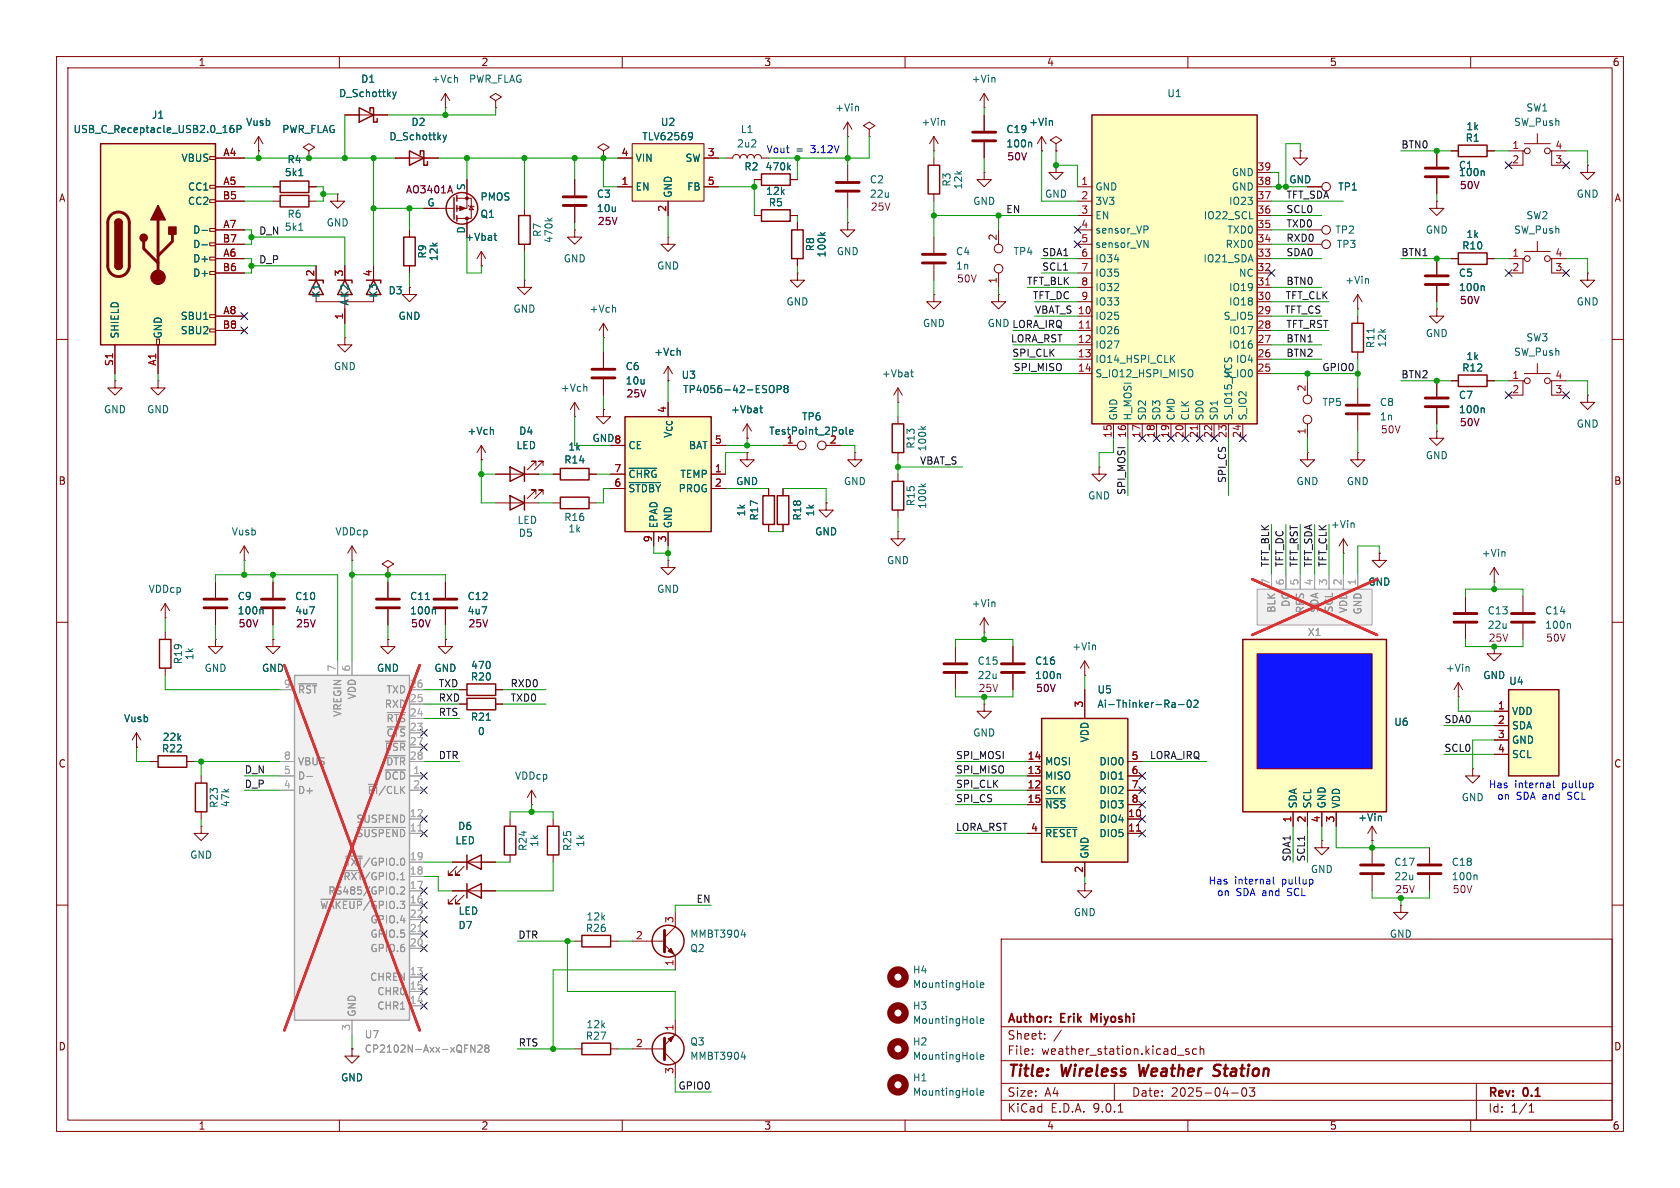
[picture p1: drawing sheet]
<svg xmlns="http://www.w3.org/2000/svg" width="297mm" height="210mm" viewBox="0 0 297 210" stroke-linecap="round" stroke-linejoin="round" font-family="sans-serif">
<defs><g id="words">
<g font-size="2.8" fill="#840000">
<text x="178" y="190.9">Title:</text>
<text x="187.7" y="190.9">Wireless</text>
<text x="202.2" y="190.9">Weather</text>
<text x="216.2" y="190.9">Station</text>
</g>
<g font-size="2.1" fill="#840000">
<text x="178" y="184">Sheet:</text>
<text x="178" y="181.2">Author:</text>
<text x="187.6" y="181.2">Erik</text>
<text x="193.6" y="181.2">Miyoshi</text>
<text x="178" y="186.7">File:</text>
<text x="184.1" y="186.7">weather_station.kicad_sch</text>
<text x="178" y="196.9">KiCad</text>
<text x="178" y="194.1">Size:</text>
<text x="184.7" y="194.1">A4</text>
<text x="185.7" y="196.9">E.D.A.</text>
<text x="193.3" y="196.9">9.0.1</text>
<text x="200" y="194.1">Date:</text>
<text x="207" y="194.1">2025-04-03</text>
<text x="263" y="194.3">Rev:</text>
<text x="263" y="196.9">Id:</text>
<text x="267.1" y="196.9">1/1</text>
<text x="269.4" y="194.3">0.1</text>
</g>
<g font-size="1.8" fill="#840000">
<text x="35" y="11.9">1</text>
<text x="85" y="11.9">2</text>
<text x="135" y="11.9">3</text>
<text x="185" y="11.9">4</text>
<text x="235" y="11.9">5</text>
<text x="285" y="11.9">6</text>
<text x="10.3" y="35.9">A</text>
<text x="285.3" y="35.9">A</text>
<text x="10.3" y="85.9">B</text>
<text x="285.3" y="85.9">B</text>
<text x="10.3" y="135.9">C</text>
<text x="285.3" y="135.9">C</text>
<text x="10.3" y="185.9">D</text>
<text x="285.3" y="185.9">D</text>
<text x="35" y="199.9">1</text>
<text x="85" y="199.9">2</text>
<text x="135" y="199.9">3</text>
<text x="185" y="199.9">4</text>
<text x="235" y="199.9">5</text>
<text x="285" y="199.9">6</text>
</g>
<g font-size="1.8" fill="#006464">
<text x="59.8" y="17.4">D_Schottky</text>
<text x="63.7" y="14.8">D1</text>
<text x="76.2" y="14.8">+Vch</text>
<text x="82.8" y="14.8">PWR_FLAG</text>
<text x="171.7" y="14.8">+Vin</text>
<text x="206.3" y="17.4">U1</text>
<text x="12.9" y="23.7">USB_C_Receptacle_USB2.0_16P</text>
<text x="26.7" y="21.2">J1</text>
<text x="43.4" y="22.5">Vusb</text>
<text x="49.8" y="23.7">PWR_FLAG</text>
<text x="72.6" y="22.5">D2</text>
<text x="116.7" y="22.5">U2</text>
<text x="130.9" y="23.7">L1</text>
<text x="147.6" y="19.9">+Vin</text>
<text x="162.8" y="22.5">+Vin</text>
<text x="177.8" y="23.7">C19</text>
<text x="181.8" y="22.5">+Vin</text>
<text x="259.1" y="23.2">1k</text>
<text x="267.6" y="22.5">SW_Push</text>
<text x="269.7" y="19.9">SW1</text>
<text x="32" y="28.8">VBUS</text>
<text x="50.7" y="29.1">R4</text>
<text x="68.7" y="25">D_Schottky</text>
<text x="112.3" y="28.8">VIN</text>
<text x="113.4" y="25">TLV62569</text>
<text x="121.1" y="28.8">SW</text>
<text x="130.2" y="26.3">2u2</text>
<text x="177.8" y="26.3">100n</text>
<text x="259" y="25.2">R1</text>
<text x="33.1" y="33.9">CC1</text>
<text x="50.2" y="31.3">5k1</text>
<text x="82.3" y="33.7" transform="rotate(-90 82.3 33.7)">S</text>
<text x="84.8" y="35.7">PMOS</text>
<text x="105.4" y="35.2">C3</text>
<text x="112.3" y="33.9">EN</text>
<text x="119" y="35.1" transform="rotate(-90 119 35.1)">GND</text>
<text x="121.4" y="33.9">FB</text>
<text x="131.5" y="30.3">R2</text>
<text x="135.2" y="30.3">470k</text>
<text x="135.3" y="34.6">12k</text>
<text x="153.7" y="32.6">C2</text>
<text x="153.7" y="35.2">22u</text>
<text x="168.2" y="33.1" transform="rotate(-90 168.2 33.1)">R3</text>
<text x="170.3" y="33.6" transform="rotate(-90 170.3 33.6)">12k</text>
<text x="184.7" y="35.2">GND</text>
<text x="193.5" y="33.9">GND</text>
<text x="217.7" y="31.3">GND</text>
<text x="217.7" y="33.9">GND</text>
<text x="227.8" y="32.6">GND</text>
<text x="236.5" y="33.9">TP1</text>
<text x="257.8" y="30.1">C1</text>
<text x="257.8" y="31.3">100n</text>
<text x="278.6" y="35.2">GND</text>
<text x="33.1" y="36.4">CC2</text>
<text x="34" y="41.5">D-</text>
<text x="50.2" y="41">5k1</text>
<text x="50.7" y="38.7">R6</text>
<text x="57.7" y="40.2">GND</text>
<text x="75.5" y="36.6">G</text>
<text x="82.3" y="41.4" transform="rotate(-90 82.3 41.4)">D</text>
<text x="84.8" y="38.7">Q1</text>
<text x="95.9" y="42" transform="rotate(-90 95.9 42)">R7</text>
<text x="105.4" y="37.7">10u</text>
<text x="135.8" y="36.7">R5</text>
<text x="172" y="36.4">GND</text>
<text x="193.5" y="36.4">3V3</text>
<text x="193.5" y="39">EN</text>
<text x="193.5" y="41.5">sensor_VP</text>
<text x="212.7" y="39">IO22_SCL</text>
<text x="216.9" y="41.5">TXD0</text>
<text x="217.2" y="36.4">IO23</text>
<text x="236" y="41.5">TP2</text>
<text x="252" y="41.5">GND</text>
<text x="267.6" y="41.5">SW_Push</text>
<text x="269.7" y="39">SW2</text>
<text x="34" y="44">D-</text>
<text x="34" y="46.6">D+</text>
<text x="75.5" y="45.8" transform="rotate(-90 75.5 45.8)">R9</text>
<text x="77.6" y="46.3" transform="rotate(-90 77.6 46.3)">12k</text>
<text x="82.1" y="42.8">+Vbat</text>
<text x="97.9" y="43.1" transform="rotate(-90 97.9 43.1)">470k</text>
<text x="99.6" y="46.6">GND</text>
<text x="116.1" y="47.9">GND</text>
<text x="144.1" y="44.5" transform="rotate(-90 144.1 44.5)">R8</text>
<text x="146.2" y="45.6" transform="rotate(-90 146.2 45.6)">100k</text>
<text x="147.8" y="45.3">GND</text>
<text x="168.9" y="45.3">C4</text>
<text x="168.9" y="47.9">1n</text>
<text x="179.1" y="45.3">TP4</text>
<text x="193.5" y="44">sensor_VN</text>
<text x="193.5" y="46.6">IO34</text>
<text x="212.6" y="46.6">IO21_SDA</text>
<text x="216.6" y="44">RXD0</text>
<text x="236.2" y="44">TP3</text>
<text x="258.4" y="44.3">R10</text>
<text x="259.1" y="42.3">1k</text>
<text x="34" y="49.1">D+</text>
<text x="56.7" y="52.7" transform="rotate(-90 56.7 52.7)">K1</text>
<text x="61.8" y="52.7" transform="rotate(-90 61.8 52.7)">K2</text>
<text x="66.9" y="52.7" transform="rotate(-90 66.9 52.7)">K3</text>
<text x="68.6" y="52.2">D3</text>
<text x="193.5" y="49.1">IO35</text>
<text x="193.5" y="51.7">IO32</text>
<text x="217.2" y="51.7">IO19</text>
<text x="218.9" y="49.1">NC</text>
<text x="237.7" y="50.4">+Vin</text>
<text x="257.8" y="49.1">C5</text>
<text x="257.8" y="51.7">100n</text>
<text x="21.2" y="59.9" transform="rotate(-90 21.2 59.9)">SHIELD</text>
<text x="28.8" y="59.9" transform="rotate(-90 28.8 59.9)">GND</text>
<text x="31.9" y="56.7">SBU1</text>
<text x="31.9" y="59.3">SBU2</text>
<text x="61.8" y="54.1" transform="rotate(-90 61.8 54.1)">A</text>
<text x="70.4" y="56.7">GND</text>
<text x="90.7" y="55.5">GND</text>
<text x="104.1" y="55.5">+Vch</text>
<text x="138.9" y="54.2">GND</text>
<text x="163.1" y="58">GND</text>
<text x="193.5" y="54.2">IO33</text>
<text x="193.5" y="56.7">IO25</text>
<text x="193.5" y="59.3">IO26</text>
<text x="216.2" y="56.7">S_IO5</text>
<text x="217.2" y="54.2">IO18</text>
<text x="217.2" y="59.3">IO17</text>
<text x="252" y="59.8">GND</text>
<text x="278.6" y="54.2">GND</text>
<text x="58.9" y="65.6">GND</text>
<text x="110.5" y="65.6">C6</text>
<text x="115.6" y="63.1">+Vch</text>
<text x="193.5" y="61.8">IO27</text>
<text x="193.5" y="64.4">IO14_HSPI_CLK</text>
<text x="217.2" y="61.8">IO16</text>
<text x="218.4" y="64.4">IO4</text>
<text x="243.2" y="61.6" transform="rotate(-90 243.2 61.6)">R11</text>
<text x="245.2" y="61.5" transform="rotate(-90 245.2 61.5)">12k</text>
<text x="258.4" y="65.9">R12</text>
<text x="259.1" y="63.9">1k</text>
<text x="267.6" y="63.1">SW_Push</text>
<text x="269.7" y="60.6">SW3</text>
<text x="99" y="69.4">+Vch</text>
<text x="110.5" y="68.2">10u</text>
<text x="120.4" y="67.2">U3</text>
<text x="120.7" y="69.7">TP4056-42-ESOP8</text>
<text x="155.8" y="66.9">+Vbat</text>
<text x="193.5" y="66.9">S_IO12_HSPI_MISO</text>
<text x="216.2" y="66.9">S_IO0</text>
<text x="233.7" y="72">TP5</text>
<text x="243.8" y="72">C8</text>
<text x="257.8" y="70.7">C7</text>
<text x="18.3" y="73.3">GND</text>
<text x="25.9" y="73.3">GND</text>
<text x="82.5" y="77.1">+Vch</text>
<text x="91.7" y="77.1">D4</text>
<text x="119" y="77.5" transform="rotate(-90 119 77.5)">V_{CC}</text>
<text x="129.1" y="73.3">+Vbat</text>
<text x="135.9" y="77.1">TestPoint_2Pole</text>
<text x="141.7" y="74.5">TP6</text>
<text x="197.7" y="74.4" transform="rotate(-90 197.7 74.4)">GND</text>
<text x="200.3" y="74.4" transform="rotate(-90 200.3 74.4)">H_MOSI</text>
<text x="202.8" y="74.4" transform="rotate(-90 202.8 74.4)">SD2</text>
<text x="205.3" y="74.4" transform="rotate(-90 205.3 74.4)">SD3</text>
<text x="207.9" y="74.4" transform="rotate(-90 207.9 74.4)">CMD</text>
<text x="210.4" y="74.4" transform="rotate(-90 210.4 74.4)">CLK</text>
<text x="213" y="74.4" transform="rotate(-90 213 74.4)">SD0</text>
<text x="215.5" y="74.4" transform="rotate(-90 215.5 74.4)">SD1</text>
<text x="218" y="74.4" transform="rotate(-90 218 74.4)">S_IO15_HCS</text>
<text x="220.6" y="74.4" transform="rotate(-90 220.6 74.4)">S_IO2</text>
<text x="243.8" y="74.5">1n</text>
<text x="257.8" y="73.3">100n</text>
<text x="278.6" y="75.8">GND</text>
<text x="91.2" y="79.6">LED</text>
<text x="99.7" y="82.1">R14</text>
<text x="100.4" y="79.9">1k</text>
<text x="104.6" y="78.3">GND8</text>
<text x="111" y="79.6">CE</text>
<text x="121.7" y="79.6">BAT</text>
<text x="161.9" y="79.4" transform="rotate(-90 161.9 79.4)">R13</text>
<text x="163.9" y="79.9" transform="rotate(-90 163.9 79.9)">100k</text>
<text x="252" y="81.4">GND</text>
<text x="111" y="84.7">~{CHRG}</text>
<text x="111" y="87.2">~{STDBY} PROG</text>
<text x="120.2" y="84.7">TEMP</text>
<text x="130" y="86">GND</text>
<text x="149.1" y="86">GND</text>
<text x="161.9" y="89.6" transform="rotate(-90 161.9 89.6)">R15</text>
<text x="192.3" y="88.5">GND</text>
<text x="229.1" y="86">GND</text>
<text x="238" y="86">GND</text>
<text x="40.9" y="94.8">Vusb</text>
<text x="59.2" y="94.8">VDDcp</text>
<text x="91.4" y="92.8">LED</text>
<text x="91.6" y="95.1">D5</text>
<text x="99.7" y="92.3">R16</text>
<text x="100.4" y="94.3">1k</text>
<text x="116.4" y="93.5" transform="rotate(-90 116.4 93.5)">EPAD</text>
<text x="119" y="93.5" transform="rotate(-90 119 93.5)">GND</text>
<text x="131.9" y="91.4" transform="rotate(-90 131.9 91.4)">1k</text>
<text x="134.2" y="92.1" transform="rotate(-90 134.2 92.1)">R17</text>
<text x="141.8" y="92.1" transform="rotate(-90 141.8 92.1)">R18</text>
<text x="144" y="94.8">GND</text>
<text x="144.1" y="91.4" transform="rotate(-90 144.1 91.4)">1k</text>
<text x="163.9" y="90.1" transform="rotate(-90 163.9 90.1)">100k</text>
<text x="235.2" y="93.6">+Vin</text>
<text x="156.7" y="99.9">GND</text>
<text x="261.9" y="98.7">+Vin</text>
<text x="26.2" y="105">VDDcp</text>
<text x="41.9" y="106.3">C9</text>
<text x="52.1" y="106.3">C10</text>
<text x="72.4" y="106.3">C11</text>
<text x="82.6" y="106.3">C12</text>
<text x="116.1" y="105">GND</text>
<text x="171.7" y="107.5">+Vin</text>
<text x="241.8" y="103.7">GND</text>
<text x="41.9" y="108.8">100n</text>
<text x="52.1" y="108.8">4u7</text>
<text x="72.4" y="108.8">100n</text>
<text x="82.6" y="108.8">4u7</text>
<text x="262.9" y="108.8">C13</text>
<text x="262.9" y="111.4">22u</text>
<text x="273.1" y="111.4">100n</text>
<text x="273.1" y="108.8">C14</text>
<text x="32.4" y="117.5" transform="rotate(-90 32.4 117.5)">R19</text>
<text x="34.4" y="116.8" transform="rotate(-90 34.4 116.8)">1k</text>
<text x="36.1" y="119">GND</text>
<text x="46.2" y="119">GND</text>
<text x="66.5" y="119">GND</text>
<text x="76.7" y="119">GND</text>
<text x="83.2" y="118.5">470</text>
<text x="172.7" y="117.7">C15</text>
<text x="182.9" y="117.7">C16</text>
<text x="189.5" y="115.2">+Vin</text>
<text x="255.5" y="119">+Vin</text>
<text x="83.1" y="120.5">R20</text>
<text x="172.7" y="120.2">22u</text>
<text x="182.9" y="120.2">100n</text>
<text x="193.9" y="125.3">Ai-Thinker-Ra-02</text>
<text x="193.9" y="122.8">U5</text>
<text x="262.1" y="120.2">GND</text>
<text x="266.7" y="121.3">U4</text>
<text x="21.8" y="127.9">Vusb</text>
<text x="28.7" y="131.2">22k</text>
<text x="83.1" y="127.6">R21</text>
<text x="84.4" y="130.1">0</text>
<text x="172" y="130.4">GND</text>
<text x="192.6" y="131.3" transform="rotate(-90 192.6 131.3)">VDD</text>
<text x="246.4" y="128.5">U6</text>
<text x="267.2" y="126.6">VDD</text>
<text x="267.2" y="129.1">SDA</text>
<text x="267.2" y="131.7">GND</text>
<text x="28.5" y="133.2">R22</text>
<text x="184.7" y="135.5">MOSI</text>
<text x="194.3" y="135.5">DIO0</text>
<text x="267.2" y="134.2">SCL</text>
<text x="38.7" y="142.9" transform="rotate(-90 38.7 142.9)">R23</text>
<text x="40.7" y="142.8" transform="rotate(-90 40.7 142.8)">47k</text>
<text x="90.9" y="138">VDDcp</text>
<text x="184.7" y="138">MISO</text>
<text x="184.7" y="140.6">SCK</text>
<text x="184.7" y="143.1">~{NSS}</text>
<text x="194.3" y="138">DIO1</text>
<text x="194.3" y="140.6">DIO2</text>
<text x="194.3" y="143.1">DIO3</text>
<text x="229.5" y="143" transform="rotate(-90 229.5 143)">SDA</text>
<text x="232" y="143" transform="rotate(-90 232 143)">SCL</text>
<text x="234.5" y="143" transform="rotate(-90 234.5 143)">GND</text>
<text x="237.1" y="143" transform="rotate(-90 237.1 143)">VDD</text>
<text x="258.3" y="141.8">GND</text>
<text x="80.4" y="149.5">LED</text>
<text x="80.9" y="146.9">D6</text>
<text x="95.4" y="149.8" transform="rotate(-90 95.4 149.8)">1k</text>
<text x="103.5" y="149.8" transform="rotate(-90 103.5 149.8)">1k</text>
<text x="184.7" y="148.2">~{RESET}</text>
<text x="194.3" y="145.6">DIO4</text>
<text x="194.3" y="148.2">DIO5</text>
<text x="240" y="145.4">+Vin</text>
<text x="33.5" y="152">GND</text>
<text x="93.3" y="150.5" transform="rotate(-90 93.3 150.5)">R24</text>
<text x="101.2" y="150.5" transform="rotate(-90 101.2 150.5)">R25</text>
<text x="192.6" y="151.9" transform="rotate(-90 192.6 151.9)">GND</text>
<text x="231.6" y="154.5">GND</text>
<text x="246.4" y="153.3">C17</text>
<text x="246.4" y="155.8">22u</text>
<text x="256.5" y="155.8">100n</text>
<text x="256.5" y="153.3">C18</text>
<text x="81" y="161.9">LED</text>
<text x="81" y="164.4">D7</text>
<text x="103.5" y="164.9">R26</text>
<text x="103.6" y="162.9">12k</text>
<text x="121.9" y="166">MMBT3904</text>
<text x="189.7" y="162.2">GND</text>
<text x="245.6" y="166">GND</text>
<text x="121.9" y="168.5">Q2</text>
<text x="161.3" y="172.3">H4</text>
<text x="161.3" y="178.7">H3</text>
<text x="161.3" y="174.9">MountingHole</text>
<text x="103.5" y="184">R27</text>
<text x="103.6" y="182">12k</text>
<text x="121.9" y="185">Q3</text>
<text x="161.3" y="185">H2</text>
<text x="161.3" y="181.2">MountingHole</text>
<text x="60.2" y="191.4">GND</text>
<text x="121.9" y="187.6">MMBT3904</text>
<text x="161.3" y="187.6">MountingHole</text>
<text x="161.3" y="191.4">H1</text>
<text x="161.3" y="193.9">MountingHole</text>
</g>
<g font-size="1.8" fill="#a90000">
<text x="39.4" y="27.7">A4</text>
<text x="109.8" y="27.7">4</text>
<text x="125" y="27.7">3</text>
<text x="267.3" y="26.4">1</text>
<text x="267.3" y="29">2</text>
<text x="274.9" y="26.4">4</text>
<text x="274.9" y="29">3</text>
<text x="39.3" y="35.3">B5</text>
<text x="39.4" y="32.8">A5</text>
<text x="109.8" y="32.8">1</text>
<text x="125" y="32.8">5</text>
<text x="191.1" y="32.8">1</text>
<text x="191.1" y="35.3">2</text>
<text x="222.2" y="30.2">39</text>
<text x="222.2" y="32.8">38</text>
<text x="222.2" y="35.3">37</text>
<text x="39.4" y="40.4">A7</text>
<text x="117.9" y="37.5" transform="rotate(-90 117.9 37.5)">2</text>
<text x="191.1" y="37.8">3</text>
<text x="191.1" y="40.4">4</text>
<text x="222.2" y="37.8">36</text>
<text x="222.2" y="40.4">35</text>
<text x="39.3" y="42.9">B7</text>
<text x="39.4" y="45.5">A6</text>
<text x="176.3" y="42.6" transform="rotate(-90 176.3 42.6)">2</text>
<text x="191.1" y="42.9">5</text>
<text x="191.1" y="45.5">6</text>
<text x="222.2" y="42.9">34</text>
<text x="222.2" y="45.5">33</text>
<text x="267.3" y="45.5">1</text>
<text x="274.9" y="45.5">4</text>
<text x="39.3" y="48">B6</text>
<text x="55.6" y="49" transform="rotate(-90 55.6 49)">2</text>
<text x="60.7" y="49" transform="rotate(-90 60.7 49)">3</text>
<text x="65.8" y="49" transform="rotate(-90 65.8 49)">4</text>
<text x="176.3" y="50.2" transform="rotate(-90 176.3 50.2)">1</text>
<text x="191.1" y="48">7</text>
<text x="191.1" y="50.5">8</text>
<text x="191.1" y="53.1">9</text>
<text x="222.2" y="48">32</text>
<text x="222.2" y="50.5">31</text>
<text x="222.2" y="53.1">30</text>
<text x="267.3" y="48">2</text>
<text x="274.9" y="48">3</text>
<text x="39.3" y="58.2">B8</text>
<text x="39.4" y="55.6">A8</text>
<text x="60.7" y="56.6" transform="rotate(-90 60.7 56.6)">1</text>
<text x="190.5" y="58.2">11</text>
<text x="222.2" y="55.6">29</text>
<text x="222.2" y="58.2">28</text>
<text x="20.1" y="64.8" transform="rotate(-90 20.1 64.8)">S1</text>
<text x="27.7" y="64.8" transform="rotate(-90 27.7 64.8)">A1</text>
<text x="190.5" y="60.7">12</text>
<text x="190.5" y="63.2">13</text>
<text x="190.5" y="65.8">14</text>
<text x="222.2" y="60.7">27</text>
<text x="222.2" y="63.2">26</text>
<text x="222.2" y="65.8">25</text>
<text x="230.9" y="69.3" transform="rotate(-90 230.9 69.3)">2</text>
<text x="267.3" y="67.1">1</text>
<text x="267.3" y="69.6">2</text>
<text x="274.9" y="67.1">4</text>
<text x="274.9" y="69.6">3</text>
<text x="117.9" y="73.1" transform="rotate(-90 117.9 73.1)">4</text>
<text x="196.6" y="77.5" transform="rotate(-90 196.6 77.5)">15</text>
<text x="199.1" y="77.5" transform="rotate(-90 199.1 77.5)">16</text>
<text x="201.7" y="77.5" transform="rotate(-90 201.7 77.5)">17</text>
<text x="204.2" y="77.5" transform="rotate(-90 204.2 77.5)">18</text>
<text x="206.8" y="77.5" transform="rotate(-90 206.8 77.5)">19</text>
<text x="209.3" y="77.5" transform="rotate(-90 209.3 77.5)">20</text>
<text x="211.8" y="77.5" transform="rotate(-90 211.8 77.5)">21</text>
<text x="214.4" y="77.5" transform="rotate(-90 214.4 77.5)">22</text>
<text x="216.9" y="77.5" transform="rotate(-90 216.9 77.5)">23</text>
<text x="219.5" y="77.5" transform="rotate(-90 219.5 77.5)">24</text>
<text x="230.9" y="76.9" transform="rotate(-90 230.9 76.9)">1</text>
<text x="108.5" y="83.6">7</text>
<text x="126.3" y="78.5">5</text>
<text x="126.3" y="83.6">1</text>
<text x="139" y="78.5">1</text>
<text x="146.6" y="78.5">2</text>
<text x="108.5" y="86.1">6</text>
<text x="126.3" y="86.1">2</text>
<text x="115.3" y="96" transform="rotate(-90 115.3 96)">9</text>
<text x="117.9" y="96" transform="rotate(-90 117.9 96)">3</text>
<text x="191.5" y="125.2" transform="rotate(-90 191.5 125.2)">3</text>
<text x="264.7" y="125.5">1</text>
<text x="264.7" y="128">2</text>
<text x="264.7" y="130.6">3</text>
<text x="181.6" y="134.4">14</text>
<text x="181.6" y="136.9">13</text>
<text x="200" y="134.4">5</text>
<text x="200" y="136.9">6</text>
<text x="264.7" y="133.1">4</text>
<text x="181.6" y="139.4">12</text>
<text x="181.6" y="142">15</text>
<text x="200" y="139.4">7</text>
<text x="200" y="142">8</text>
<text x="182.2" y="147.1">4</text>
<text x="199.3" y="144.5">10</text>
<text x="199.3" y="147.1">11</text>
<text x="228.3" y="145.5" transform="rotate(-90 228.3 145.5)">1</text>
<text x="230.9" y="145.5" transform="rotate(-90 230.9 145.5)">2</text>
<text x="233.4" y="145.5" transform="rotate(-90 233.4 145.5)">4</text>
<text x="236" y="145.5" transform="rotate(-90 236 145.5)">3</text>
<text x="191.5" y="154.4" transform="rotate(-90 191.5 154.4)">2</text>
<text x="112.3" y="166.1">2</text>
<text x="119.1" y="163.3" transform="rotate(-90 119.1 163.3)">3</text>
<text x="119.1" y="170.9" transform="rotate(-90 119.1 170.9)">1</text>
<text x="112.3" y="185.2">2</text>
<text x="119.1" y="182.3" transform="rotate(-90 119.1 182.3)">1</text>
<text x="119.1" y="189.9" transform="rotate(-90 119.1 189.9)">3</text>
</g>
<g font-size="1.8" fill="#0000c2">
<text x="135.4" y="27.3">Vout</text>
<text x="140.7" y="27.3">=</text>
<text x="143.4" y="27.3">3.12V</text>
<text x="263.1" y="139.5">Has</text>
<text x="264.6" y="141.6">on</text>
<text x="267.8" y="139.5">internal</text>
<text x="268" y="141.6">SDA and</text>
<text x="276.3" y="139.5">pullup</text>
<text x="277.4" y="141.6">SCL</text>
<text x="213.6" y="156.6">Has</text>
<text x="215" y="158.6">on</text>
<text x="218.2" y="156.6">internal</text>
<text x="218.5" y="158.6">SDA and</text>
<text x="226.7" y="156.6">pullup</text>
<text x="227.9" y="158.6">SCL</text>
</g>
<g font-size="1.8" fill="#840084">
<text x="178" y="28.5">50V</text>
<text x="71.7" y="34.4">AO3401A</text>
<text x="258" y="33.6">50V</text>
<text x="105.6" y="40">25V</text>
<text x="153.8" y="37.4">25V</text>
<text x="169.1" y="50.1">50V</text>
<text x="258" y="53.9">50V</text>
<text x="110.7" y="70.5">25V</text>
<text x="244" y="76.8">50V</text>
<text x="258" y="75.5">50V</text>
<text x="42.1" y="111.1">50V</text>
<text x="52.2" y="111.1">25V</text>
<text x="72.6" y="111.1">50V</text>
<text x="82.7" y="111.1">25V</text>
<text x="263.1" y="113.6">25V</text>
<text x="273.2" y="113.6">50V</text>
<text x="172.9" y="122.5">25V</text>
<text x="183.1" y="122.5">50V</text>
<text x="246.6" y="158.1">25V</text>
<text x="256.7" y="158.1">50V</text>
</g>
<g font-size="1.8" fill="#0f0f0f">
<text x="247.6" y="26.3">BTN0</text>
<text x="227.3" y="35.2">TFT_SDA</text>
<text x="45.7" y="41.6">D_N</text>
<text x="177.8" y="37.8">EN</text>
<text x="227.3" y="37.8">SCL0</text>
<text x="227.3" y="40.3">TXD0</text>
<text x="45.7" y="46.6">D_P</text>
<text x="184.1" y="45.4">SDA1</text>
<text x="184.1" y="47.9">SCL1</text>
<text x="227.3" y="45.4">SDA0</text>
<text x="227.3" y="42.8">RXD0</text>
<text x="247.6" y="45.4">BTN1</text>
<text x="181.5" y="50.5">TFT_BLK</text>
<text x="182.5" y="53">TFT_DC</text>
<text x="227.2" y="53">TFT_CLK</text>
<text x="227.3" y="50.5">BTN0</text>
<text x="174.5" y="58">GND LORA_IRQ</text>
<text x="182.9" y="55.5">VBAT_S 10</text>
<text x="227" y="55.5">TFT_CS</text>
<text x="227.3" y="58.1">TFT_RST</text>
<text x="178.6" y="60.6">LORA_RST</text>
<text x="178.9" y="63.2">SPI_CLK</text>
<text x="179.1" y="65.7">SPI_MISO</text>
<text x="227.3" y="63.2">BTN2</text>
<text x="227.3" y="60.6">BTN1</text>
<text x="233.7" y="65.7">GPIO0</text>
<text x="247.6" y="67">BTN2</text>
<text x="162.6" y="82.2">VBAT_S</text>
<text x="199" y="87.6" transform="rotate(-90 199 87.6)">SPI_MOSI</text>
<text x="216.8" y="85.5" transform="rotate(-90 216.8 85.5)">SPI_CS</text>
<text x="224.4" y="100.3" transform="rotate(-90 224.4 100.3)">TFT_BLK</text>
<text x="227" y="100.3" transform="rotate(-90 227 100.3)">TFT_DC</text>
<text x="229.5" y="100.3" transform="rotate(-90 229.5 100.3)">TFT_RST</text>
<text x="232.1" y="100.3" transform="rotate(-90 232.1 100.3)">TFT_SDA</text>
<text x="234.6" y="100.3" transform="rotate(-90 234.6 100.3)">TFT_CLK</text>
<text x="77.5" y="124.1">RXD</text>
<text x="77.5" y="121.6">TXD</text>
<text x="90.2" y="124.1">TXD0</text>
<text x="90.2" y="121.6">RXD0</text>
<text x="77.5" y="126.7">RTS</text>
<text x="255.3" y="127.9">SDA0</text>
<text x="43.2" y="136.8">D_N</text>
<text x="77.5" y="134.3">DTR</text>
<text x="168.9" y="134.3">SPI_MOSI</text>
<text x="168.9" y="136.8">SPI_MISO</text>
<text x="203.2" y="134.3">LORA_IRQ</text>
<text x="255.3" y="133">SCL0</text>
<text x="43.2" y="139.4">D_P</text>
<text x="168.9" y="139.4">SPI_CLK</text>
<text x="168.9" y="141.9">SPI_CS</text>
<text x="168.9" y="147">LORA_RST</text>
<text x="228.3" y="152.4" transform="rotate(-90 228.3 152.4)">SDA1</text>
<text x="230.8" y="152.4" transform="rotate(-90 230.8 152.4)">SCL1</text>
<text x="123" y="159.7">EN</text>
<text x="91.5" y="166">DTR</text>
<text x="91.6" y="185.1">RTS</text>
<text x="119.8" y="192.7">GPIO0</text>
</g>
<g font-size="1.8" fill="#aaa">
<text x="224.5" y="103.6" transform="rotate(-90 224.5 103.6)">7</text>
<text x="227.1" y="103.6" transform="rotate(-90 227.1 103.6)">6</text>
<text x="229.6" y="103.6" transform="rotate(-90 229.6 103.6)">5</text>
<text x="232.2" y="103.6" transform="rotate(-90 232.2 103.6)">4</text>
<text x="234.7" y="103.6" transform="rotate(-90 234.7 103.6)">3</text>
<text x="237.2" y="103.6" transform="rotate(-90 237.2 103.6)">2</text>
<text x="239.8" y="103.6" transform="rotate(-90 239.8 103.6)">1</text>
<text x="59.4" y="118.8" transform="rotate(-90 59.4 118.8)">7</text>
<text x="62" y="118.8" transform="rotate(-90 62 118.8)">6</text>
<text x="50.1" y="121.7">9</text>
<text x="72.3" y="121.7">26</text>
<text x="72.3" y="124.2">25</text>
<text x="72.3" y="126.7">24</text>
<text x="72.3" y="129.3">23</text>
<text x="72.3" y="131.8">27</text>
<text x="50.1" y="134.4">8</text>
<text x="50.1" y="136.9">5</text>
<text x="72.3" y="134.4">28</text>
<text x="73" y="136.9">1</text>
<text x="50.1" y="139.4">4</text>
<text x="73" y="139.4">2</text>
<text x="72.3" y="144.5">12</text>
<text x="72.3" y="147.1">11</text>
<text x="72.3" y="152.1">19</text>
<text x="72.3" y="154.7">18</text>
<text x="72.3" y="157.2">17</text>
<text x="72.3" y="159.8">16</text>
<text x="72.3" y="162.3">22</text>
<text x="72.3" y="164.8">21</text>
<text x="72.3" y="167.4">20</text>
<text x="72.3" y="172.5">13</text>
<text x="72.3" y="175">15</text>
<text x="72.3" y="177.5">14</text>
<text x="62" y="182.3" transform="rotate(-90 62 182.3)">3</text>
</g>
<g font-size="1.8" fill="#989898">
<text x="228.2" y="107.4" transform="rotate(-90 228.2 107.4)">DC</text>
<text x="225.7" y="108.4" transform="rotate(-90 225.7 108.4)">BLK</text>
<text x="230.7" y="108.5" transform="rotate(-90 230.7 108.5)">RES</text>
<text x="231.1" y="112.6">X1</text>
<text x="233.3" y="108.4" transform="rotate(-90 233.3 108.4)">SDA</text>
<text x="235.8" y="108.4" transform="rotate(-90 235.8 108.4)">SCL</text>
<text x="238.4" y="108.5" transform="rotate(-90 238.4 108.5)">VDD</text>
<text x="240.9" y="108.7" transform="rotate(-90 240.9 108.7)">GND</text>
<text x="52.6" y="122.8">~{RST}</text>
<text x="63.1" y="123.7" transform="rotate(-90 63.1 123.7)">VDD</text>
<text x="67.9" y="125.3">RXD</text>
<text x="68.2" y="122.8">TXD</text>
<text x="60.6" y="126.8" transform="rotate(-90 60.6 126.8)">VREGIN</text>
<text x="68.2" y="127.9">~{RTS}</text>
<text x="68.2" y="130.4">~{CTS}</text>
<text x="52.6" y="135.5">VBUS</text>
<text x="67.9" y="132.9">~{DSR}</text>
<text x="68.2" y="135.5">~{DTR}</text>
<text x="52.6" y="138">D-</text>
<text x="52.6" y="140.6">D+</text>
<text x="64.9" y="140.6">~{RI}/CLK</text>
<text x="67.9" y="138">~{DCD}</text>
<text x="62.9" y="145.6">SUSPEND</text>
<text x="62.9" y="148.2">~{SUSPEND}</text>
<text x="60.6" y="155.8">~{RXT}/GPIO.1</text>
<text x="60.9" y="153.3">~{TXT}/GPIO.0</text>
<text x="56.5" y="160.9">~{WAKEUP}/GPIO.3</text>
<text x="58" y="158.3">RS485/GPIO.2</text>
<text x="65.4" y="163.4">GPIO.4</text>
<text x="65.4" y="166">GPIO.5</text>
<text x="65.3" y="173.6">CHREN</text>
<text x="65.4" y="168.5">GPIO.6</text>
<text x="63.1" y="179.8" transform="rotate(-90 63.1 179.8)">GND</text>
<text x="66.6" y="176.1">CHR0</text>
<text x="66.6" y="178.7">CHR1</text>
<text x="64.4" y="183.7">U7</text>
<text x="64.4" y="186.3">CP2102N-Axx-xQFN28</text>
</g>
</g></defs>
<g fill="none" stroke="#840000" stroke-width=".18">
<path d="M10 10h277v190h-277zM12 12h273v186h-273zM60 10v2M110 10v2M160 10v2M210 10v2M260 10v2M48.3 33h1.2M54.6 33h1.3M92.7 36.8v1.3M266.7 26.7h2.5M269.5 26.7h-.3v2.5h-2.5"/>
<path d="M269.5 25.4h4.6M271.8 23.6v1.8M274.1 26.7h.2v2.5h2.6M274.3 26.7h2.6M280.7 29.2v1.3h1.2l-1.2 1.3-1.3-1.3h1.3M280.7 29.2h.1M92.7 49.5v1.3h1.3l-1.3 1.3-1.3-1.3h1.3M92.7 49.5h.1M92.7 43.2v1.3M266.7 45.7h2.5M269.5 45.7h-.3v2.6h-2.5M269.5 44.5h4.6"/>
<path d="M271.8 42.7v1.8M274.1 45.7h.2v2.6h2.6M274.3 45.7h2.6M280.7 48.3v1.2h1.2l-1.2 1.3-1.3-1.3h1.3M280.7 48.3h.1M10 60h2M101.6 73.7h.1M101.6 71.1l-.8 1.3M101.6 71.1l.8 1.3M101.6 71.1v2.6M106.7 72.4v1.3h1.2l-1.2 1.2-1.3-1.2h1.3M106.7 72.4h.1"/>
<path d="M118.1 67.3h.1M118.1 64.8l-.8 1.2M118.1 64.8l.8 1.2M118.1 64.8v2.5M132.1 77.5h.1M132.1 74.9l-.8 1.3M132.1 74.9l.7 1.3M132.1 74.9v2.6M138.4 78.7h2.6M146 78.7h2.6M240 68.6v2.8M240 73.4v2.8"/>
<path d="M266.7 67.3h2.5M269.5 67.3h-.3v2.6h-2.5M269.5 66h4.6M271.8 64.3v1.7M274.1 67.3h.2v2.6h2.6M274.3 67.3h2.6M280.7 69.9v1.2h1.2l-1.2 1.3-1.3-1.3h1.3M280.7 69.9h.1M285 60h2M43.2 99.1h.1M43.2 96.5l-.8 1.3M43.2 96.5l.7 1.3"/>
<path d="M43.2 96.5v2.6M62.2 99.1h.1M62.2 96.5l-.7 1.3M62.2 96.5l.8 1.3M62.2 96.5v2.6M97.8 83.8h1.3M104.1 83.8h1.3M118.1 99.1v1.2h1.3l-1.3 1.3-1.3-1.3h1.3M118.1 99.1h.1M146 88.9v1.3h1.3l-1.3 1.2-1.2-1.2h1.2M146 88.9h.1M158.7 94v1.3h1.3l-1.3 1.2-1.2-1.2h1.2"/>
<path d="M158.7 94h.1M10 110h2M48.3 113v1.3h1.2l-1.2 1.3-1.3-1.3h1.3M48.3 113h.1M48.3 102.9v2.8M48.3 107.7v2.8M68.6 100.3l1-.6-1-.6-1 .6 1 .6v1.3M68.6 101.6h.1M68.6 113v1.3h1.2l-1.2 1.3-1.3-1.3h1.3M68.6 113h.1M68.6 102.9v2.8M68.6 107.7v2.8"/>
<path d="M78.7 113v1.3h1.3l-1.3 1.3-1.2-1.3h1.2M78.7 113h.1M78.7 102.9v2.8M78.7 107.7v2.8M285 110h2M10 160h2M177 166h108v32h-108zM285 160h2M60 198v2M110 198v2M160 198v2M177 194.5h108"/>
<path d="M177 191.5h108M177 187.5h108M177 181.5h108M182.5 186.3v.1M182.5 185.5v.1M184.7 183.6v.1M184.7 182.8v.1M187.6 182.1l-1.3 2M197 191.5v3M197.7 196.6h.8M208.2 186.5h1.1M210 198v2"/>
<path d="M210.2 185.5l-.4-.1-.2 .2 .1 .2 .5 .2v.3h-.6M211.5 185.5l-.4-.1-.3 .3v.4l.2 .2h.5M212.2 185.5l.2-.1 .3 .1 .1 .9M212.2 184.9v1.5M217.7 193.2h1.2M219.7 192.4l.2-.1a.81 .81 0 0 1 .6 .6 .81 .81 0 0 1-.3 .8l-.2 .1a.81 .81 0 0 1-.3-1.4zM220.9 192.3h.9l-.5 .6 .4 .1v.7l-.2 .1h-.4l-.2-.1M260 198v2M261 191.5v6.5M270.3 196.6h.9M270.3 195.5l.4-.4v1.5"/>
<circle cx="270" cy="26.7" r=".51"/>
<circle cx="273.6" cy="26.7" r=".51"/>
<circle cx="270" cy="45.7" r=".51"/>
<circle cx="273.6" cy="45.7" r=".51"/>
<circle cx="141.7" cy="78.7" r=".76"/>
<circle cx="145.3" cy="78.7" r=".76"/>
<circle cx="270" cy="67.3" r=".51"/>
<circle cx="273.6" cy="67.3" r=".51"/>
</g>
<path d="M201.4 188.2l.2 2 .5-1.4M215.5 190a.85 .85 0 0 1-1 .1M215.6 188.2l-.7 .1a.46 .46 0 0 0-.3 .5 .46 .46 0 0 0 .4 .4l.5 .2" fill="none" stroke="#840000" stroke-width=".4"/>
<path d="M193.4 180.3l-.5-1.1v1.5" fill="none" stroke="#840000" stroke-width=".3"/>
<path d="M49.5 32h5.1v2h-5.1zM91.7 38.1h2v5.1h-2zM99.1 82.8h5v2h-5z" fill="none" stroke="#840000" stroke-width=".25"/>
<path d="M52.8 31.1h.8M96.8 38.6l.4 .4M97.6 38.6l-.5 .3M103.6 68.3l.1 .2v.7M120.1 62l.2 .1v.7M134.3 72.1h.5M134.5 71.7v1.1l.3 .2M149.6 75.5v1.1l.2 .2M150.2 76.4l.6-.2-.1-.2-.3-.1-.2 .2 .1 .6h.4M75.2 106h.7M76.8 107.7l.2 .2v.6" fill="none" stroke="#006464" stroke-width=".18"/>
<path d="M238 71.6h4.1M238 73.2h4.1M46.2 105.9h4.1M46.2 107.4h4.1M66.5 105.9h4.1M66.5 107.4h4.1M76.7 105.9h4.1M76.7 107.4h4.1" fill="none" stroke="#840000" stroke-width=".51"/>
<path d="M52.1 119.4h20.3v60.9h-20.3z" fill="#f0f0f0"/>
<path d="M52.1 119.4h20.3v60.9h-20.3z" fill="none" stroke="#a1a1a1" stroke-width=".25"/>
<g fill="none" stroke="#a1a1a1" stroke-width=".18">
<path d="M59.7 116.8v2.6M62.2 116.8v2.6M49.5 121.9h2.6M49.5 134.6h2.6M49.5 137.2h2.6M49.5 139.7h2.6M72.4 121.9h2.5M72.4 134.6h2.5M72.4 137.2h2.5M72.4 139.7h2.5M72.4 124.5h2.5M72.4 127h2.5"/>
<path d="M72.4 129.5h2.5M72.4 132.1h2.5M72.4 144.8h2.5M72.4 147.3h2.5M72.4 152.4h2.5M72.4 154.9h2.5M72.4 157.5h2.5M72.4 160h2.5M72.4 162.6h2.5M72.4 165.1h2.5M72.4 167.6h2.5M72.4 172.7h2.5"/>
<path d="M72.4 175.3h2.5M72.4 177.8h2.5M62.2 180.3v2.6"/>
</g>
<g fill="none" stroke="#989898" stroke-width=".18">
<path d="M52.8 120.9h3.2M54.3 137.3h.9M68.1 136.1h3.6M68.2 131h3.5M68.4 133.6h3.3M68.5 126h3.2M68.5 128.5h3.2M56.7 159h7.3M60.8 153.9h3.2M61.1 151.4h2.9M63.1 146.3h8.6M70.3 157.9v.2"/>
<path d="M70.8 156.9l.5-.1 .2 .4-.7 .9h.7M83.2 184.7l.8 1.3v-1.3M84.5 184.9l.5-.2 .2 .4-.8 .9h.8M86 185.3l-.3-.3 .3-.3h.2l.2 .3-.2 .3M86 185.3l-.3 .2 .1 .4 .2 .1 .3-.1 .1-.1v-.3l-.2-.2M86 185.3h.2"/>
</g>
<path d="M73.9 146.9h.7M73.9 164.7h.7" fill="none" stroke="#aaa" stroke-width=".18"/>
<path d="M50.3 117.6l23.9 64.5M74.2 117.6l-23.9 64.5" fill="none" stroke="#e12e31" stroke-width=".46"/>
<path d="M110.5 73.7h15.2v20.3h-15.2z" fill="#ffffc2"/>
<g fill="none" stroke="#840000" stroke-width=".25">
<path d="M63.5 19.1l2.5 1.2-2.5 1.3zM65.4 19.7v-.6h.6v2.5h.7v-.6M72.4 26.7l2.5 1.2-2.5 1.3zM74.3 27.3v-.6h.6v2.5h.7v-.6M257.8 25.7h5.1v2h-5.1zM239 57.2h2v5h-2zM110.5 73.7h15.2v20.3h-15.2zM257.8 66.3h5.1v2h-5.1zM90.2 87.6l2.5 1.3-2.5 1.3zM90.2 82.6l2.5 1.2-2.5 1.3zM92.7 82.6v2.5M92.7 87.6v2.6"/>
<path d="M99.1 87.9h5v2h-5zM82.5 123.4h5.1v2.1h-5.1zM82.5 120.9h5.1v2h-5.1zM82.5 157.5l2.6-1.3v2.6zM82.5 152.4l2.6-1.3v2.6zM82.5 151.1v2.6M82.5 156.2v2.6M89.2 146.1h2v5h-2zM96.8 146.1h2v5h-2z"/>
</g>
<g fill="none" stroke="#840000" stroke-width=".18">
<path d="M61 20.3h7.6M69.8 27.9h7.7M149.9 24.1h.1M149.9 21.6l-.8 1.3M149.9 21.6l.7 1.3M149.9 21.6v2.5M231.1 33h2.6M254 26.7v2.8M254 31.5v2.8M256.5 26.7h1.3M262.9 26.7h1.3M231.1 43.2h2.6"/>
<path d="M231.1 40.6h2.6M240 54.6h.1M240 52.1l-.7 1.2M240 52.1l.8 1.2M240 52.1v2.5M240 55.9v1.3M254 54.6v1.3h1.3l-1.3 1.3-1.3-1.3h1.3M254 54.6h.1M85.1 78.7l-.8 1.3M85.1 78.7l.8 1.3M85.1 78.7v2.6M107.9 78.7h2.6"/>
<path d="M125.7 78.7h2.6M231.1 67.3v2.6M231.1 74.9v2.6M240 62.2v1.3M254 76.2v1.3h1.3l-1.3 1.2-1.3-1.2h1.3M254 76.2h.1M254 67.3v2.8M254 72.1v2.8M256.5 67.3h1.3M262.9 67.3h1.3M85.1 81.3h.1M87.6 83.8h7.6"/>
<path d="M87.6 88.9h7.6M94.7 87.4v-.8h-.7h.7l-1.5 1.5M94.7 82.3v-.8h-.7h.7l-1.5 1.6M96 87.4v-.8h-.8h.8l-1.5 1.5M96 82.3v-.8h-.8h.8l-1.5 1.6M97.8 88.9h1.3M104.1 88.9h1.3M107.9 83.8h2.6M107.9 86.4h2.6M115.6 94v2.5M118.1 94v2.5M125.7 83.8h2.6"/>
<path d="M125.7 86.4h2.6M174 111.8h.1M174 109.2l-.8 1.3M174 109.2l.8 1.3M174 109.2v2.6M81.3 124.5h1.2M81.3 121.9h1.2M87.6 124.5h1.3M87.6 121.9h1.3M94 139.7l-.8 1.3M94 139.7l.7 1.3M94 139.7v2.5"/>
<path d="M80 157.5h7.6M80 152.4h7.6M80.8 158.2l-1.6 1.6h.8h-.8v-.8M80.8 153.2l-1.6 1.5h.8h-.8v-.8M82 158.2l-1.5 1.6h.8h-.8v-.8M82 153.2l-1.5 1.5h.8h-.8v-.8M90.2 144.8v1.3M90.2 151.1v1.3M94 142.2h.1M97.8 144.8v1.3M97.8 151.1v1.3M191.8 156.2v1.3h1.2l-1.2 1.3-1.3-1.3h1.3"/>
<path d="M191.8 156.2h.1M247.6 160v1.3h1.3l-1.3 1.3-1.2-1.3h1.2M247.6 160h.1"/>
<circle cx="234.4" cy="33" r=".76"/>
<circle cx="234.4" cy="43.2" r=".76"/>
<circle cx="234.4" cy="40.6" r=".76"/>
<circle cx="231.1" cy="74.2" r=".76"/>
<circle cx="231.1" cy="70.6" r=".76"/>
</g>
<g fill="none" stroke="#006464" stroke-width=".18">
<path d="M69.4 16.2l.3 .9M69.7 17.1l-.3 .4M70 16.2l-.3 .9M151.6 18.8l.2 .2v.6M78.3 23.9l.3 .8M78.6 24.7l-.3 .4M78.9 23.9l-.3 .8M262.2 30.2l.2 .2v.7M241.8 49.3l.1 .1v.7M242.9 58.1v.7M87.1 75.9l.1 .2v.7M136.3 68.1a.43 .43 0 0 1 .5 .5v.4a.43 .43 0 0 1-.5 .4"/>
<path d="M137.4 68.8l.6-.1 .1-.1v-.3l-.7-.2v1.3M138.8 68.7l-.2-.3 .2-.3h.3l.2 .3-.2 .3M138.8 68.7l-.2 .2 .1 .4 .1 .1h.4l.1-.2v-.3l-.2-.2M138.8 68.7h.3M262.2 72.1l.2 .2v.7M111.2 82.8h4.9M111.2 85.3h5.6M175.7 106.4l.2 .2v.7M86 127.3h.7"/>
</g>
<path d="M252 29.7h4M252 31.2h4M252 70.4h4M252 71.9h4" fill="none" stroke="#840000" stroke-width=".51"/>
<path d="M184.1 127h15.3v25.4h-15.3z" fill="#ffffc2"/>
<g fill="none" stroke="#840000" stroke-width=".25">
<path d="M80.3 34.9v3.8M80.8 34.5v1.1M80.8 36.3v1M80.8 38.1v1M71.4 41.9h2v5.1h-2zM184.1 127h15.3v25.4h-15.3z"/>
<circle cx="81.7" cy="36.8" r="2.79"/>
</g>
<g fill="none" stroke="#840000" stroke-width=".18">
<path d="M74.9 36.8h5.4M80.8 35.1h2.5v3.5h-2.5M82.5 31.8v5h-1.7M82.5 38.6v3.3M82.8 36.3l.1 .1h.8l.1 .2M83.3 36.4l.4 .7h-.8zM72.4 40.6v1.3M72.4 47v1.3M85.1 47h.1M85.1 44.5l-.8 1.2M85.1 44.5l.8 1.2M85.1 44.5v2.5"/>
<path d="M168.9 114.3v2.8M168.9 119.1v2.8M179.1 114.3v2.8M179.1 119.1v2.8M191.8 119.4h.1M191.8 116.8v2.6M191.8 116.8l-.8 1.3M191.8 116.8l.7 1.3M174 124.5v1.2h1.3l-1.3 1.3-1.3-1.3h1.3M174 124.5h.1M181.6 134.6h2.5M181.6 137.2h2.5"/>
<path d="M181.6 139.7h2.5M191.8 121.9v5.1M199.4 134.6h2.5M199.4 137.2h2.5M199.4 139.7h2.5M181.6 142.2h2.5M181.6 147.3h2.5M191.8 152.4v2.5M199.4 142.2h2.5M199.4 147.3h2.5M199.4 144.8h2.5M233.7 148.6v1.3h1.2l-1.2 1.2-1.3-1.2h1.3"/>
<path d="M233.7 148.6h.1"/>
</g>
<path d="M87.3 41.6h.5M87.5 41.2v1.1l.3 .2M187.3 119.1l.2 .2v.7M193.5 114l.2 .2v.7M208.4 124.6h.9M210 123.9l.2-.1a.68 .68 0 0 1 .4 .6 .68 .68 0 0 1-.4 .6l-.2-.1-.1-.3zM211.1 123.9l.5-.1 .2 .3-.8 .9h.8M184.9 141.2h3.5M184.9 146.3h5.5" fill="none" stroke="#006464" stroke-width=".18"/>
<path d="M200.9 146.9h.7" fill="none" stroke="#a90000" stroke-width=".18"/>
<path d="M166.9 117.3h4M166.9 118.9h4M177 117.3h4.1M177 118.9h4.1" fill="none" stroke="#840000" stroke-width=".51"/>
<g fill="#840000" stroke="#840000" stroke-width=".18">
<path d="M81.3 36.4l1 .4-1 .4z"/>
<circle cx="82.5" cy="38.6" r=".25"/>
<circle cx="82.5" cy="35.1" r=".25"/>
</g>
<path d="M79.6 32.8l.4 1.3" fill="none" stroke="#840084" stroke-width=".18"/>
<path d="M219.7 113h25.4v30.5h-25.4z" fill="#ffffc2"/>
<path d="M222.2 115.6h20.4v20.3h-20.4z" fill="#1017ff"/>
<path d="M219.7 113h25.4v30.5h-25.4z" fill="none" stroke="#840000" stroke-width=".25"/>
<g fill="none" stroke="#840000" stroke-width=".18">
<path d="M78.7 19.1h.1M78.7 16.5l-.7 1.3M78.7 16.5l.8 1.3M78.7 16.5v2.6M87.6 17.8l1-.7-1-.6-1 .6 1 .7v1.3M87.6 19.1h.1M231.1 80v1.3h1.3l-1.3 1.3-1.2-1.3h1.2M231.1 80h.1M222.2 115.6h20.4v20.3h-20.4zM228.6 143.5v2.6M231.1 143.5v2.6M233.7 143.5v2.6"/>
<path d="M236.2 143.5v2.6M62.2 185.4v1.3h1.3l-1.3 1.3-1.2-1.3h1.2M62.2 185.4h.1"/>
</g>
<path d="M80.7 13.7l.2 .2v.6" fill="none" stroke="#006464" stroke-width=".18"/>
<path d="M222.2 104.1h20.4v6.4h-20.4z" fill="#f0f0f0"/>
<path d="M222.2 104.1h20.4v6.4h-20.4zM224.8 101.6v2.5M227.3 101.6v2.5M229.9 101.6v2.5M232.4 101.6v2.5M234.9 101.6v2.5M237.5 101.6v2.5M240 101.6v2.5" fill="none" stroke="#a1a1a1" stroke-width=".18"/>
<path d="M221.4 102.4l22 9.8M243.4 102.4l-22 9.8" fill="none" stroke="#e12e31" stroke-width=".46"/>
<g fill="none" stroke="#840000" stroke-width=".18">
<path d="M55.9 47v2.5M55.9 52.1v1.2h10.1v-1.2M61 47v2.5M61 52.1v1.2M61 54.6v2.6M66 47v2.5M72.4 50.8v1.3h1.3l-1.3 1.2-1.3-1.2h1.3M72.4 50.8h.1M106.7 59.7h.1M106.7 57.2l-.8 1.2M106.7 57.2l.7 1.2M106.7 57.2v2.5"/>
<path d="M194.3 82.6v1.2h1.3l-1.3 1.3-1.3-1.3h1.3M194.3 82.6h.1M237.5 97.8h.1M237.5 95.3l-.8 1.2M237.5 95.3l.8 1.2M237.5 95.3v2.5M240 80v1.3h1.3l-1.3 1.3-1.2-1.3h1.2M240 80h.1M101.6 166.4h1.3M107.9 166.4h1.3M101.6 185.4h1.3M107.9 185.4h1.3"/>
<path d="M111.8 185.4h5.7M117.5 186.1l1.9 1.9v2.5M119.4 180.3v2.6l-1.9 1.9"/>
</g>
<path d="M108.6 54.3l.2 .2v.7M239.2 92.4l.2 .2v.7M131 186.8h.8M131.6 186.4v.9" fill="none" stroke="#006464" stroke-width=".18"/>
<g fill="none" stroke="#840000" stroke-width=".25">
<path d="M54.6 49.5h2.5v.5M55.9 49.5l1.2 2.6h-2.5zM59.7 49.5h2.5v.5M61 49.5l1.2 2.6h-2.5zM64.8 49.5h2.5v.5M66 49.5l1.3 2.6h-2.5zM102.9 165.4h5v2h-5zM102.9 184.4h5v2h-5z"/>
<circle cx="118.1" cy="185.4" r="2.82"/>
</g>
<path d="M117.5 183.5v3.8" fill="none" stroke="#840000" stroke-width=".51"/>
<path d="M118.1 183.6l1-.5-.5 1.1z" fill="#840000" stroke="#840000" stroke-width=".18"/>
<path d="M193 20.3h29.2v54.6h-29.2z" fill="#ffffc2"/>
<g fill="none" stroke="#840000" stroke-width=".25">
<path d="M164.1 29.2h2v5.1h-2zM193 20.3h29.2v54.6h-29.2z"/>
<circle cx="118.1" cy="166.4" r="2.82"/>
</g>
<g fill="none" stroke="#840000" stroke-width=".18">
<path d="M174 19.1h.1M174 16.5l-.8 1.3M174 16.5l.8 1.3M174 16.5v2.6M59.7 34.3v1.3h1.3l-1.3 1.2-1.3-1.2h1.3M59.7 34.3h.1M149.9 39.4v1.2h1.2l-1.2 1.3-1.3-1.3h1.3M149.9 39.4h.1M149.9 29.2v2.8M149.9 34v2.8M165.1 26.7h.1M165.1 24.1v2.6"/>
<path d="M165.1 27.9v1.3M165.1 34.3v1.3M165.1 24.1l-.8 1.3M165.1 24.1l.8 1.3M174 30.5v1.3h1.3l-1.3 1.2-1.3-1.2h1.3M174 30.5h.1M174 20.3v2.8M174 25.1v2.8M190.5 33h2.5M190.5 35.6h2.5M190.5 38.1h2.5M222.2 33h2.6"/>
<path d="M222.2 35.6h2.6M222.2 38.1h2.6M222.2 30.5h2.6M229.9 26.7v1.2h1.2l-1.2 1.3-1.3-1.3h1.3M229.9 26.7h.1M190.5 40.6h2.5M190.5 43.2h2.5M190.5 45.7h2.5M190.5 48.3h2.5M190.5 50.8h2.5M190.5 53.3h2.5M190.5 55.9h2.5"/>
<path d="M190.5 58.4h2.5M222.2 40.6h2.6M222.2 43.2h2.6M222.2 45.7h2.6M222.2 48.3h2.6M222.2 50.8h2.6M222.2 53.3h2.6M222.2 55.9h2.6M222.2 58.4h2.6M190.5 61h2.5M190.5 63.5h2.5M190.5 66h2.5"/>
<path d="M196.8 74.9v2.6M199.4 74.9v2.6M201.9 74.9v2.6M204.5 74.9v2.6M207 74.9v2.6M209.5 74.9v2.6M212.1 74.9v2.6M214.6 74.9v2.6M217.2 74.9v2.6M219.7 74.9v2.6M222.2 61h2.6M222.2 63.5h2.6"/>
<path d="M222.2 66h2.6M29.2 109.2h.1M29.2 106.7l-.8 1.3M29.2 106.7l.8 1.3M29.2 106.7v2.5M38.1 113v1.3h1.3l-1.3 1.3-1.3-1.3h1.3M38.1 113h.1M38.1 102.9v2.8M38.1 107.7v2.8M264.2 114.3v1.3h1.2l-1.2 1.2-1.3-1.2h1.3M264.2 114.3h.1M260.3 135.9v1.3h1.3l-1.3 1.2-1.2-1.2h1.2"/>
<path d="M260.3 135.9h.1M111.8 166.4h5.7M117.5 167l1.9 1.9v2.6M119.4 161.3v2.5l-1.9 1.9"/>
</g>
<g fill="none" stroke="#006464" stroke-width=".18">
<path d="M175.7 13.7l.2 .2v.6M166.8 21.3l.2 .2v.7M182.2 25.1l.2 .2v.7M202.7 39.9l.3 .3-.1 .3-.2 .1M202.2 42.5l.8 1.3v-1.3M207.1 63.4l.6 .7M207.7 62.8l-.7 .7M210.7 65.4a.9 .9 0 0 1 0 1.2M46.3 107.7l.2 .2v.6M131 165.3h.8M131.6 164.8v.9M172.7 174.4l.2 .2"/>
<path d="M173.3 174.1l.6-.1v-.2l-.4-.1-.2 .2 .1 .6h.5M172.7 187.1l.2 .2M172.7 180.7l.2 .2M172.7 193.4l.2 .2M173.3 186.8l.6-.1v-.2l-.4-.1-.2 .2 .1 .6h.5M173.3 180.5l.6-.1v-.3h-.4l-.2 .2 .1 .6h.5M173.3 193.2l.6-.1v-.3h-.4l-.2 .2 .1 .6h.5"/>
</g>
<path d="M192 58h.7M223.8 50.4h.7M211.7 75.2v.8" fill="none" stroke="#a90000" stroke-width=".18"/>
<path d="M147.8 32.3h4.1M147.8 33.8h4.1M172 23.4h4M172 24.9h4M36.1 105.9h4M36.1 107.4h4M117.5 164.5v3.8" fill="none" stroke="#840000" stroke-width=".51"/>
<g fill="none" stroke="#840000" stroke-width="1.3">
<circle cx="158.7" cy="179.1" r="1.27"/>
<circle cx="158.7" cy="172.7" r="1.27"/>
<circle cx="158.7" cy="185.4" r="1.27"/>
<circle cx="158.7" cy="191.8" r="1.27"/>
</g>
<path d="M118.1 168.1l.5-.5 .5 1.1z" fill="#840000" stroke="#840000" stroke-width=".18"/>
<path d="M266.7 121.9h8.9v15.3h-8.9z" fill="#ffffc2"/>
<path d="M28.2 113h2v5.1h-2zM266.7 121.9h8.9v15.3h-8.9z" fill="none" stroke="#840000" stroke-width=".25"/>
<g fill="none" stroke="#840000" stroke-width=".18">
<path d="M101.6 31.8v2.7M101.6 36.6v2.8M106.7 26.7l1-.7-1-.6-1 .6 1 .7v1.2M106.7 27.9h.1M153.7 22.9l1-.7-1-.6-1 .6 1 .7v1.2M153.7 24.1h.1M184.1 26.7h.1M184.1 24.1l-.7 1.3M184.1 24.1l.8 1.3M184.1 24.1v2.6M186.7 25.4l1-.6-1-.7-1 .7 1 .6v1.3M186.7 26.7h.1"/>
<path d="M186.7 29.2v1.3h1.3l-1.3 1.3-1.3-1.3h1.3M186.7 29.2h.1M101.6 40.6v1.3h1.3l-1.3 1.3-1.3-1.3h1.3M101.6 40.6h.1M118.1 41.9v1.3h1.3l-1.3 1.3-1.3-1.3h1.3M118.1 41.9h.1M29.2 111.8v1.2M29.2 118.1v1.3M259.1 105.4v2.8M259.1 110.2v2.8M269.2 105.4v2.8M269.2 110.2v2.8"/>
<path d="M264.2 125.7h2.5M264.2 128.3h2.5M264.2 130.8h2.5M264.2 133.4h2.5"/>
</g>
<path d="M185.9 21.3l.2 .2v.7M277.5 110.2l.1 .2v.7" fill="none" stroke="#006464" stroke-width=".18"/>
<path d="M99.6 34.8h4M99.6 36.3h4M257 108.5h4.1M257 110h4.1M267.2 108.5h4.1M267.2 110h4.1" fill="none" stroke="#840000" stroke-width=".51"/>
<path d="M111.8 25.4h12.7v10.2h-12.7z" fill="#ffffc2"/>
<g fill="none" stroke="#840000" stroke-width=".18">
<path d="M45.7 26.7h.1M45.7 24.1l-.7 1.3M45.7 24.1l.8 1.3M45.7 24.1v2.6M48.3 35.6h1.2M54.6 35.6h1.3M109.2 27.9h2.6M109.2 33h2.6M111.8 25.4h12.7v10.2h-12.7zM118.1 35.6v2.5M124.5 27.9h2.5M124.5 33h2.5"/>
<path d="M128.3 27.9h1.2a.64 .64 0 0 1 .7-.6 .64 .64 0 0 1 .6 .6 .64 .64 0 0 1 .6-.6 .64 .64 0 0 1 .7 .6 .64 .64 0 0 1 .6-.6 .64 .64 0 0 1 .6 .6 .64 .64 0 0 1 .7-.6 .64 .64 0 0 1 .6 .6h1.3M133.3 31.8h1.3M133.3 38.1h1.3M139.7 31.8h1.3M139.7 38.1h1.3M141 39.4v1.2M141 48.3v1.2h1.2l-1.2 1.3-1.3-1.3h1.3M141 48.3h.1M141 45.7v1.3M165.1 52.1v1.2h1.3l-1.3 1.3-1.3-1.3h1.3M165.1 52.1h.1M165.1 41.9v2.8"/>
<path d="M165.1 46.7v2.8M176.5 52.1v1.2h1.3l-1.3 1.3-1.2-1.3h1.2M176.5 52.1h.1M176.5 40.6v2.6M176.5 48.3v2.5M151.1 80v1.3h1.3l-1.3 1.3-1.2-1.3h1.2M151.1 80h.1M243.8 97.8v1.3h1.3l-1.3 1.2-1.2-1.2h1.2M243.8 97.8h.1M264.2 102.9h.1M264.2 100.3l-.8 1.3M264.2 100.3l.7 1.3"/>
<path d="M264.2 100.3v2.6M24.1 132.1h.1M24.1 129.5l-.7 1.3M24.1 129.5l.8 1.3M24.1 129.5v2.6M26.7 134.6h1.2M33 134.6h1.3M35.6 137.2v1.2M35.6 146.1v1.2h1.2l-1.2 1.3-1.3-1.3h1.3M35.6 146.1h.1M35.6 143.5v1.3M242.6 148.6h.1"/>
<path d="M242.6 146.1l-.8 1.2M242.6 146.1l.7 1.2M242.6 146.1v2.5M242.6 149.9v2.8M242.6 154.7v2.8M252.7 149.9v2.8M252.7 154.7v2.8"/>
<circle cx="176.5" cy="43.9" r=".76"/>
<circle cx="176.5" cy="47.5" r=".76"/>
</g>
<path d="M122 23.4l.4 .2a.84 .84 0 0 1-.3 1.1M122.4 24l-.2 .2h-.2M139.4 29.6l.4 .4M139.8 29.2l-.5 .5M52.8 40.7h.8M145 41.1l.5 .5M145.9 41.1l-.5 .4M265.9 97.5l.2 .2v.7M244 144.3l.2 .1v.7M260.9 154.7l.2 .2v.6" fill="none" stroke="#006464" stroke-width=".18"/>
<path d="M49.5 34.5h5.1v2.1h-5.1zM134.6 30.7h5.1v2.1h-5.1zM134.6 37.1h5.1v2h-5.1zM140 40.6h2v5.1h-2zM27.9 133.6h5.1v2h-5.1zM34.5 138.4h2.1v5.1h-2.1z" fill="none" stroke="#840000" stroke-width=".25"/>
<path d="M163.1 45h4M163.1 46.5h4M240.5 152.9h4.1M240.5 154.4h4.1M250.7 152.9h4.1M250.7 154.4h4.1" fill="none" stroke="#840000" stroke-width=".51"/>
<path d="M17.8 25.4h20.3v35.6h-20.3z" fill="#ffffc2"/>
<g fill="none" stroke="#840000" stroke-width=".18">
<path d="M37.1 27.7h1v.5h-1zM37.1 32.8h1v.5h-1zM37.1 35.3h1v.5h-1zM38.1 27.9h5.1M38.1 33h5.1M38.1 35.6h5.1M45.7 26.7h.1M48.3 33h1.2M54.6 26.7l1-.7-1-.6-1 .6 1 .7v1.2M54.6 27.9h.1M54.6 33h1.3M61 20.3h2.5"/>
<path d="M66 20.3h2.6M69.8 27.9h2.6M74.9 27.9h2.6M74.9 36.8h2.6M82.5 31.8v2.5M82.5 39.4v2.5M101.6 31.8v2.7M101.6 36.6v2.8M109.2 27.9h2.6M109.2 33h2.6M118.1 35.6v2.5M124.5 27.9h2.5"/>
<path d="M124.5 33h2.5M133.3 31.8h1.3M133.3 38.1h1.3M139.7 31.8h1.3M139.7 38.1h1.3M141 39.4v1.2M174 20.3v2.8M174 25.1v2.8M184.1 26.7h.1M186.7 26.7h.1M229.9 26.7h.1M231.1 33h2.6"/>
<path d="M254 35.6v1.2h1.3l-1.3 1.3-1.3-1.3h1.3M254 35.6h.1M254 26.7v2.8M254 31.5v2.8M256.5 26.7h1.3M262.9 26.7h1.3M27.7 59.9h.5v1.1h-.5zM37.1 40.4h1v.5h-1zM37.1 42.9h1v.5h-1zM37.1 45.5h1v.5h-1zM37.1 48h1v.5h-1zM37.1 55.6h1v.5h-1z"/>
<path d="M37.1 58.2h1v.5h-1zM38.1 40.6h5.1M38.1 43.2h5.1M38.1 45.7h5.1M38.1 48.3h5.1M38.1 55.9h5.1M38.1 58.4h5.1M55.9 47v2.5M61 59.7v1.3h1.2l-1.2 1.2-1.3-1.2h1.3M61 59.7h.1M61 47v2.5M61 54.6v2.6"/>
<path d="M66 47v2.5M72.4 50.8h.1M72.4 40.6v1.3M72.4 47v1.3M85.1 47h.1M141 45.7v1.3M254 45.7v2.8M254 50.5v2.8M256.5 45.7h1.3M262.9 45.7h1.3M20.3 67.3v1.3h1.3l-1.3 1.3-1.3-1.3h1.3M20.3 67.3h.1"/>
<path d="M20.3 61v5M27.9 67.3v1.3h1.3l-1.3 1.3-1.2-1.3h1.2M27.9 67.3h.1M27.9 61v5M106.7 72.4h.1M106.7 62.2v2.8M106.7 67.1v2.8M107.9 78.7h2.6M118.1 67.3h.1M125.7 78.7h2.6M132.1 77.5h.1M138.4 78.7h2.6"/>
<path d="M146 78.7h2.6M158.7 71.1h.1M158.7 68.6l-.7 1.3M158.7 68.6l.8 1.3M158.7 68.6v2.5M158.7 73.7v1.2M254 67.3v2.8M254 72.1v2.8M256.5 67.3h1.3M262.9 67.3h1.3M85.1 81.3h.1M87.6 83.8h2.6"/>
<path d="M92.7 83.8h2.5M97.8 83.8h1.3M104.1 83.8h1.3M107.9 83.8h2.6M107.9 86.4h2.6M115.6 94v2.5M118.1 94v2.5M125.7 83.8h2.6M125.7 86.4h2.6M132.1 80v1.3h1.2l-1.2 1.3-1.3-1.3h1.3M132.1 80h.1M135.9 86.4v1.2"/>
<path d="M135.9 92.7v1.3M138.4 86.4v1.2M138.4 92.7v1.3M146 88.9h.1M158.7 80v1.3M158.7 83.8v1.3M158.7 90.2v1.2M243.8 97.8h.1M38.1 102.9v2.8M38.1 107.7v2.8M48.3 113h.1M48.3 102.9v2.8"/>
<path d="M48.3 107.7v2.8M68.6 113h.1M68.6 102.9v2.8M68.6 107.7v2.8M78.7 113h.1M78.7 102.9v2.8M78.7 107.7v2.8M179.1 114.3v2.8M179.1 119.1v2.8M264.2 114.3h.1M24.1 132.1h.1M26.7 134.6h1.2"/>
<path d="M33 134.6h1.3M81.3 124.5h1.2M81.3 121.9h1.2M87.6 124.5h1.3M87.6 121.9h1.3M181.6 134.6h2.5M181.6 137.2h2.5M181.6 139.7h2.5M191.8 121.9v5.1M199.4 134.6h2.5M199.4 137.2h2.5M199.4 139.7h2.5"/>
<path d="M257.8 123.2h.1M257.8 120.7l-.8 1.2M257.8 120.7l.8 1.2M257.8 120.7v2.5M264.2 125.7h2.5M264.2 128.3h2.5M264.2 130.8h2.5M264.2 133.4h2.5M80 157.5h2.5M80 152.4h2.5M85.1 157.5h2.5M85.1 152.4h2.5"/>
<path d="M181.6 142.2h2.5M181.6 147.3h2.5M191.8 152.4v2.5M199.4 142.2h2.5M199.4 147.3h2.5M199.4 144.8h2.5M228.6 143.5v2.6M231.1 143.5v2.6M233.7 143.5v2.6M236.2 143.5v2.6M242.6 148.6h.1M62.2 185.4h.1"/>
</g>
<path d="M17.8 25.4h20.3v35.6h-20.3zM20.3 39.4a.64 .64 0 0 1 .7-.7 .64 .64 0 0 1 .6 .7M20.3 47a.64 .64 0 0 0 .7 .6 .64 .64 0 0 0 .6-.6M257.8 44.7h5.1v2h-5.1zM157.7 74.9h2.1v5.1h-2.1zM134.9 87.6h2v5.1h-2zM137.4 87.6h2v5.1h-2zM157.7 85.1h2.1v5.1h-2.1z" fill="none" stroke="#840000" stroke-width=".25"/>
<path d="M19.6 38a1.9 1.9 0 0 1 2.1-.4 1.9 1.9 0 0 1 1.2 1.8v7.6a1.91 1.91 0 0 1-1.9 1.9 1.91 1.91 0 0 1-2-1.9l.1-7.8 .1-.6zM27.9 38.9v10.1M25.4 42.7v1.2l2.5 2.6M30.5 41.4v1.3l-2.6 2.5M252 48.8h4M252 50.3h4M104.6 65.3h4.1M104.6 66.8h4.1" fill="none" stroke="#840000" stroke-width=".51"/>
<g fill="#840000" stroke="#840000" stroke-width=".25">
<path d="M20.3 39.4h1.3v7.6h-1.3z"/>
<path d="M20.5 38.9a.64 .64 0 0 1 .7-.1 .64 .64 0 0 1 .4 .6h-1.3z"/>
<path d="M20.3 47h1.3a.64 .64 0 0 1-.6 .6 .64 .64 0 0 1-.7-.6z"/>
<path d="M27.9 36.3l1.3 2.6h-2.5z"/>
<path d="M29.8 40.1h1.3v1.3h-1.3z"/>
<circle cx="25.4" cy="42" r=".63"/>
</g>
<circle cx="27.9" cy="49" r="1.27" fill="#840000" stroke="#840000" stroke-width=".18"/>
<g fill="none" stroke="#006464" stroke-width=".18">
<path d="M69.4 16.2l.3 .9M69.7 17.1l-.3 .4M70 16.2l-.3 .9M41.2 22.2h-.3a.86 .86 0 0 0 0 1.2l.4-.1 .1-.4-.3-.2h-.3l-.2 .2M41.9 22.8h.6l.1-.2v-.3l-.7-.1v1.2M52.8 31.1h.8M78.3 23.9l.3 .8M78.6 24.7l-.3 .4M78.9 23.9l-.3 .8M122 23.4l.4 .2a.84 .84 0 0 1-.3 1.1M122.4 24l-.2 .2h-.2M139.4 29.6l.4 .4"/>
<path d="M139.8 29.2l-.5 .5M182.2 25.1l.2 .2v.7M185.9 21.3l.2 .2v.7M262.2 30.2l.2 .2v.7M35.7 40.7h1M35.7 43.3h1M87.3 41.6h.5M87.5 41.2v1.1l.3 .2M145 41.1l.5 .5M145.9 41.1l-.5 .4M262.2 50.5l.2 .2v.7M87.1 75.9l.1 .2v.7"/>
<path d="M120.1 62l.2 .1v.7M134.3 72.1h.5M134.5 71.7v1.1l.3 .2M136.3 68.1a.43 .43 0 0 1 .5 .5v.4a.43 .43 0 0 1-.5 .4M137.4 68.8l.6-.1 .1-.1v-.3l-.7-.2v1.3M138.8 68.7l-.2-.3 .2-.3h.3l.2 .3-.2 .3M138.8 68.7l-.2 .2 .1 .4 .1 .1h.4l.1-.2v-.3l-.2-.2M138.8 68.7h.3M149.6 75.5v1.1l.2 .2M150.2 76.4l.6-.2-.1-.2-.3-.1-.2 .2 .1 .6h.4M161 65.8h.5M161.2 65.3v1.1l.3 .2"/>
<path d="M162.8 75.4l.5 .5M163.6 75.4l-.4 .3M262.2 72.1l.2 .2v.7M111.2 82.8h4.9M111.2 85.3h5.6M162.8 85.5l.5 .5M163.6 85.5l-.4 .4M46.3 107.7l.2 .2v.6M75.2 106h.7M76.8 107.7l.2 .2v.6M187.3 119.1l.2 .2v.7M259.5 117.8l.2 .2v.7"/>
<path d="M86 127.3h.7M208.4 124.6h.9M210 123.9l.2-.1a.68 .68 0 0 1 .4 .6 .68 .68 0 0 1-.4 .6l-.2-.1-.1-.3zM211.1 123.9l.5-.1 .2 .3-.8 .9h.8M184.9 141.2h3.5M184.9 146.3h5.5M244 144.3l.2 .1v.7"/>
</g>
<g fill="none" stroke="#009600" stroke-width=".18">
<path d="M78.7 19.1v1.2M87.6 19.1v1.2h-19M174 19.1v1.2M43.2 27.9h26.6M43.2 35.6h5.1M43.2 33h5.1M45.7 26.7v1.2M55.9 33h1.2v2.6h-1.2M57.1 34.3h2.6M61 20.3v7.6M66 36.8h8.9M66 27.9v19.1"/>
<path d="M72.4 36.8v3.8M77.5 27.9h31.7M82.5 27.9v3.9M92.7 27.9v8.9M101.6 27.9v3.9M101.6 39.4v1.2M106.7 27.9v5.1h2.5M118.1 38.1v3.8M127 27.9h1.3M127 33h6.3M133.3 31.8v6.3M141 27.9v3.9"/>
<path d="M141 38.1v1.3M149.9 24.1v5.1M149.9 36.8v2.6M153.7 24.1v3.8h-17.8M165.1 26.7v1.2M165.1 35.6v6.3M165.1 38.1h25.4M174 27.9v2.6M176.5 38.1v2.5M184.1 26.7v8.9h6.4M186.7 26.7v2.5h3.8v3.8M224.8 35.6h12.7"/>
<path d="M224.8 33h6.3M224.8 30.5h1.3v2.5M224.8 38.1h8.9M229.9 26.7v-1.3h-2.6v7.6M247.6 26.7h8.9M254 34.3v1.3M264.2 26.7h2.5M276.9 26.7h3.8v2.5M43.2 40.6h1.2v2.6h-1.2M43.2 45.7h1.2v2.6h-1.2M44.4 41.9h16.6v5.1M44.4 47h11.5"/>
<path d="M61 57.2v2.5M72.4 48.3v2.5M82.5 41.9v6.4h2.6v-1.3M92.7 44.5v5M106.7 59.7v2.5M141 47v1.3M165.1 49.5v2.6M176.5 50.8v1.3M179.1 58.4h11.4M181.6 50.8h8.9M182.9 53.3h7.6M182.9 55.9h7.6"/>
<path d="M184.1 48.3h6.4M184.1 45.7h6.4M224.8 43.2h6.3M224.8 40.6h6.3M224.8 45.7h8.9M224.8 50.8h8.9M224.8 53.3h10.1M224.8 58.4h10.1M224.8 55.9h8.9M240 54.6v1.3M247.6 45.7h8.9M254 53.3v1.3"/>
<path d="M264.2 45.7h2.5M276.9 45.7h3.8v2.6M20.3 66v1.3M27.9 66v1.3M101.6 73.7v5h6.3M106.7 69.9v2.5M118.1 67.3v3.8M128.3 78.7h10.1M132.1 77.5v1.2M148.6 78.7h2.5v1.3M158.7 71.1v2.6M179.1 61h11.4"/>
<path d="M179.1 63.5h11.4M179.1 66h11.4M196.8 77.5v2.5h-2.5v2.6M199.4 77.5v10.1M217.2 77.5v10.1M224.8 61h8.9M224.8 63.5h8.9M224.8 66h15.2M231.1 66v1.3M231.1 77.5v2.5M240 63.5v5.1M240 76.2v3.8"/>
<path d="M247.6 67.3h8.9M254 74.9v1.3M264.2 67.3h2.5M276.9 67.3h3.8v2.6M43.2 99.1v2.5M62.2 99.1v17.7M85.1 81.3v7.6h2.5M85.1 83.8h2.5M95.2 83.8h2.6M95.2 88.9h2.6M105.4 83.8h2.5M107.9 86.4h-1.2v2.5h-1.3"/>
<path d="M115.6 96.5v1.3h2.5M118.1 96.5v2.6M128.3 86.4h7.6M132.1 80h-3.8v3.8M135.9 94h2.5M138.4 86.4h7.6v2.5M158.7 81.3v2.5M158.7 91.4v2.6M158.7 82.6h11.5M224.8 92.7v8.9M227.3 92.7v8.9M229.9 92.7v8.9"/>
<path d="M232.4 92.7v8.9M234.9 92.7v8.9M237.5 97.8v3.8M243.8 97.8v-1.3h-3.8v5.1M29.2 119.4v2.5h20.3M29.2 109.2v2.6M38.1 102.9v-1.3h21.6v15.2M38.1 110.5v2.5M48.3 101.6v1.3M48.3 110.5v2.5M62.2 101.6h16.5v1.3M68.6 101.6v1.3"/>
<path d="M68.6 110.5v2.5M78.7 110.5v2.5M168.9 114.3v-1.3h10.2v1.3M174 111.8v1.2M191.8 119.4v2.5M259.1 113v1.3h10.1v-1.3M259.1 105.4v-1.3h10.1v1.3M264.2 102.9v1.2M24.1 132.1v2.5h2.6M34.3 134.6h15.2M35.6 134.6v2.6M43.2 139.7h6.3"/>
<path d="M43.2 137.2h6.3M74.9 134.6h6.4M74.9 121.9h6.4M74.9 124.5h6.4M74.9 127h6.4M88.9 121.9h7.6M88.9 124.5h7.6M168.9 134.6h12.7M168.9 139.7h12.7M168.9 137.2h12.7M168.9 121.9v1.3h10.2v-1.3M174 123.2v1.3"/>
<path d="M201.9 134.6h11.5M255.3 133.4h8.9M255.3 128.3h8.9M257.8 123.2v2.5h6.4M264.2 130.8h-3.9v5.1M35.6 144.8v1.3M74.9 152.4h5.1M74.9 154.9h2.6v2.6h2.5M87.6 152.4h2.6M90.2 144.8v-1.3h7.6v1.3M94 142.2v1.3M97.8 152.4v5.1h-10.2"/>
<path d="M168.9 147.3h12.7M168.9 142.2h12.7M191.8 154.9v1.3M228.6 146.1v6.3M231.1 146.1v6.3M233.7 146.1v2.5M236.2 146.1v3.8h16.5M242.6 148.6v1.3M242.6 157.5v1.3h10.1v-1.3M247.6 158.8v1.2M91.4 166.4h10.2M100.3 166.4v8.9h19.1v5"/>
<path d="M109.2 166.4h2.6M119.4 171.5h-21.6v13.9M125.7 160h-6.3v1.3M62.2 182.9v2.5M91.4 185.4h10.2M109.2 185.4h2.6M119.4 190.5v2.5h6.3"/>
</g>
<g fill="none" stroke="#000084" stroke-width=".18">
<path d="M266.1 28.6l1.2 1.2M267.3 28.6l-1.2 1.2M276.3 28.6l1.2 1.2M277.5 28.6l-1.2 1.2M42.6 55.3l1.2 1.2M42.6 57.8l1.2 1.2M43.8 55.3l-1.2 1.2M43.8 57.8l-1.2 1.2M189.9 40l1.2 1.2M189.9 42.6l1.2 1.2M191.1 40l-1.2 1.2M191.1 42.6l-1.2 1.2"/>
<path d="M224.2 47.7l1.2 1.2M225.4 47.7l-1.2 1.2M266.1 47.7l1.2 1.2M267.3 47.7l-1.2 1.2M276.3 47.7l1.2 1.2M277.5 47.7l-1.2 1.2M201.3 76.9l1.2 1.2M202.5 76.9l-1.2 1.2M203.9 76.9l1.2 1.2M205.1 76.9l-1.2 1.2M206.4 76.9l1.2 1.2M207.6 76.9l-1.2 1.2"/>
<path d="M208.9 76.9l1.3 1.2M210.2 76.9l-1.3 1.2M211.5 76.9l1.2 1.2M212.7 76.9l-1.2 1.2M214 76.9l1.2 1.2M215.2 76.9l-1.2 1.2M219.1 76.9l1.2 1.2M220.3 76.9l-1.2 1.2M266.1 69.2l1.2 1.3M267.3 69.2l-1.2 1.3M276.3 69.2l1.2 1.3M277.5 69.2l-1.2 1.3"/>
<path d="M74.3 136.6l1.2 1.2M74.3 139.1l1.2 1.2M74.3 128.9l1.2 1.2M74.3 131.5l1.2 1.2M75.5 136.6l-1.2 1.2M75.5 139.1l-1.2 1.2M75.5 128.9l-1.2 1.2M75.5 131.5l-1.2 1.2M201.3 139.1l1.2 1.2M201.3 136.6l1.2 1.2M202.5 139.1l-1.2 1.2M202.5 136.6l-1.2 1.2"/>
<path d="M74.3 146.7l1.2 1.2M74.3 159.4l1.2 1.2M74.3 156.9l1.2 1.2M74.3 144.2l1.2 1.2M75.5 146.7l-1.2 1.2M75.5 159.4l-1.2 1.2M75.5 156.9l-1.2 1.2M75.5 144.2l-1.2 1.2M201.3 144.2l1.2 1.2M201.3 141.6l1.2 1.2M201.3 146.7l1.2 1.2M202.5 144.2l-1.2 1.2"/>
<path d="M202.5 141.6l-1.2 1.2M202.5 146.7l-1.2 1.2M74.3 174.7l1.2 1.2M74.3 177.2l1.2 1.2M74.3 172.1l1.2 1.2M74.3 164.5l1.2 1.2M74.3 167l1.2 1.2M74.3 162l1.2 1.2M75.5 174.7l-1.2 1.2M75.5 177.2l-1.2 1.2M75.5 172.1l-1.2 1.2M75.5 164.5l-1.2 1.2"/>
<path d="M75.5 167l-1.2 1.2M75.5 162l-1.2 1.2"/>
</g>
<path d="M274.6 138v1.1l.2 .2M281.5 138.5l.1 .2-.1 .5M225.1 155v1.1l.2 .2M232 155.5l.1 .2-.1 .5" fill="none" stroke="#0000c2" stroke-width=".18"/>
<g fill="none" stroke="#989898" stroke-width=".18">
<path d="M52.8 120.9h3.2M54.3 137.3h.9M68.1 136.1h3.6M68.2 131h3.5M68.4 133.6h3.3M68.5 126h3.2M68.5 128.5h3.2M56.7 159h7.3M60.8 153.9h3.2M61.1 151.4h2.9M63.1 146.3h8.6M70.3 157.9v.2"/>
<path d="M70.8 156.9l.5-.1 .2 .4-.7 .9h.7M83.2 184.7l.8 1.3v-1.3M84.5 184.9l.5-.2 .2 .4-.8 .9h.8M86 185.3l-.3-.3 .3-.3h.2l.2 .3-.2 .3M86 185.3l-.3 .2 .1 .4 .2 .1 .3-.1 .1-.1v-.3l-.2-.2M86 185.3h.2"/>
</g>
<g fill="none" stroke="#a1a1a1" stroke-width=".18">
<path d="M59.7 116.8v2.6M62.2 116.8v2.6M224.8 101.6v2.5M227.3 101.6v2.5M229.9 101.6v2.5M232.4 101.6v2.5M234.9 101.6v2.5M237.5 101.6v2.5M240 101.6v2.5M49.5 121.9h2.6M49.5 134.6h2.6M49.5 137.2h2.6"/>
<path d="M49.5 139.7h2.6M72.4 121.9h2.5M72.4 134.6h2.5M72.4 137.2h2.5M72.4 139.7h2.5M72.4 124.5h2.5M72.4 127h2.5M72.4 129.5h2.5M72.4 132.1h2.5M72.4 144.8h2.5M72.4 147.3h2.5M72.4 152.4h2.5"/>
<path d="M72.4 154.9h2.5M72.4 157.5h2.5M72.4 160h2.5M72.4 162.6h2.5M72.4 165.1h2.5M72.4 167.6h2.5M72.4 172.7h2.5M72.4 175.3h2.5M72.4 177.8h2.5M62.2 180.3v2.6"/>
</g>
<path d="M73.9 146.9h.7M73.9 164.7h.7" fill="none" stroke="#aaa" stroke-width=".18"/>
<path d="M50.3 117.6l23.9 64.5M74.2 117.6l-23.9 64.5M221.4 102.4l22 9.8M243.4 102.4l-22 9.8" fill="none" stroke="#e12e31" stroke-width=".46"/>
<path d="M79.6 32.8l.4 1.3" fill="none" stroke="#840084" stroke-width=".18"/>
<path d="M200.9 146.9h.7" fill="none" stroke="#a90000" stroke-width=".18"/>
<g fill="#009600" stroke="#009600" stroke-width=".18">
<circle cx="62.2" cy="101.6" r=".46"/>
<circle cx="68.6" cy="101.6" r=".46"/>
<circle cx="48.3" cy="101.6" r=".46"/>
<circle cx="43.2" cy="101.6" r=".46"/>
<circle cx="94" cy="143.5" r=".46"/>
<circle cx="100.3" cy="166.4" r=".46"/>
<circle cx="97.8" cy="185.4" r=".46"/>
<circle cx="35.6" cy="134.6" r=".46"/>
<circle cx="44.4" cy="41.9" r=".46"/>
<circle cx="45.7" cy="27.9" r=".46"/>
<circle cx="44.4" cy="47" r=".46"/>
<circle cx="54.6" cy="27.9" r=".46"/>
<circle cx="118.1" cy="97.8" r=".46"/>
<circle cx="85.1" cy="83.8" r=".46"/>
<circle cx="158.7" cy="82.6" r=".46"/>
<circle cx="66" cy="27.9" r=".46"/>
<circle cx="66" cy="36.8" r=".46"/>
<circle cx="72.4" cy="36.8" r=".46"/>
<circle cx="92.7" cy="27.9" r=".46"/>
<circle cx="82.5" cy="27.9" r=".46"/>
<circle cx="78.7" cy="20.3" r=".46"/>
<circle cx="61" cy="27.9" r=".46"/>
<circle cx="57.1" cy="34.3" r=".46"/>
<circle cx="264.2" cy="114.3" r=".46"/>
<circle cx="242.6" cy="149.9" r=".46"/>
<circle cx="264.2" cy="104.1" r=".46"/>
<circle cx="247.6" cy="158.8" r=".46"/>
<circle cx="254" cy="45.7" r=".46"/>
<circle cx="240" cy="66" r=".46"/>
<circle cx="254" cy="26.7" r=".46"/>
<circle cx="254" cy="67.3" r=".46"/>
<circle cx="174" cy="113" r=".46"/>
<circle cx="174" cy="123.2" r=".46"/>
<circle cx="231.1" cy="66" r=".46"/>
<circle cx="226.1" cy="33" r=".46"/>
<circle cx="227.3" cy="33" r=".46"/>
<circle cx="176.5" cy="38.1" r=".46"/>
<circle cx="149.9" cy="27.9" r=".46"/>
<circle cx="186.7" cy="29.2" r=".46"/>
<circle cx="101.6" cy="27.9" r=".46"/>
<circle cx="141" cy="27.9" r=".46"/>
<circle cx="106.7" cy="27.9" r=".46"/>
<circle cx="133.3" cy="33" r=".46"/>
<circle cx="165.1" cy="38.1" r=".46"/>
<circle cx="132.1" cy="78.7" r=".46"/>
</g>
<use href="#words"/>
</svg>
